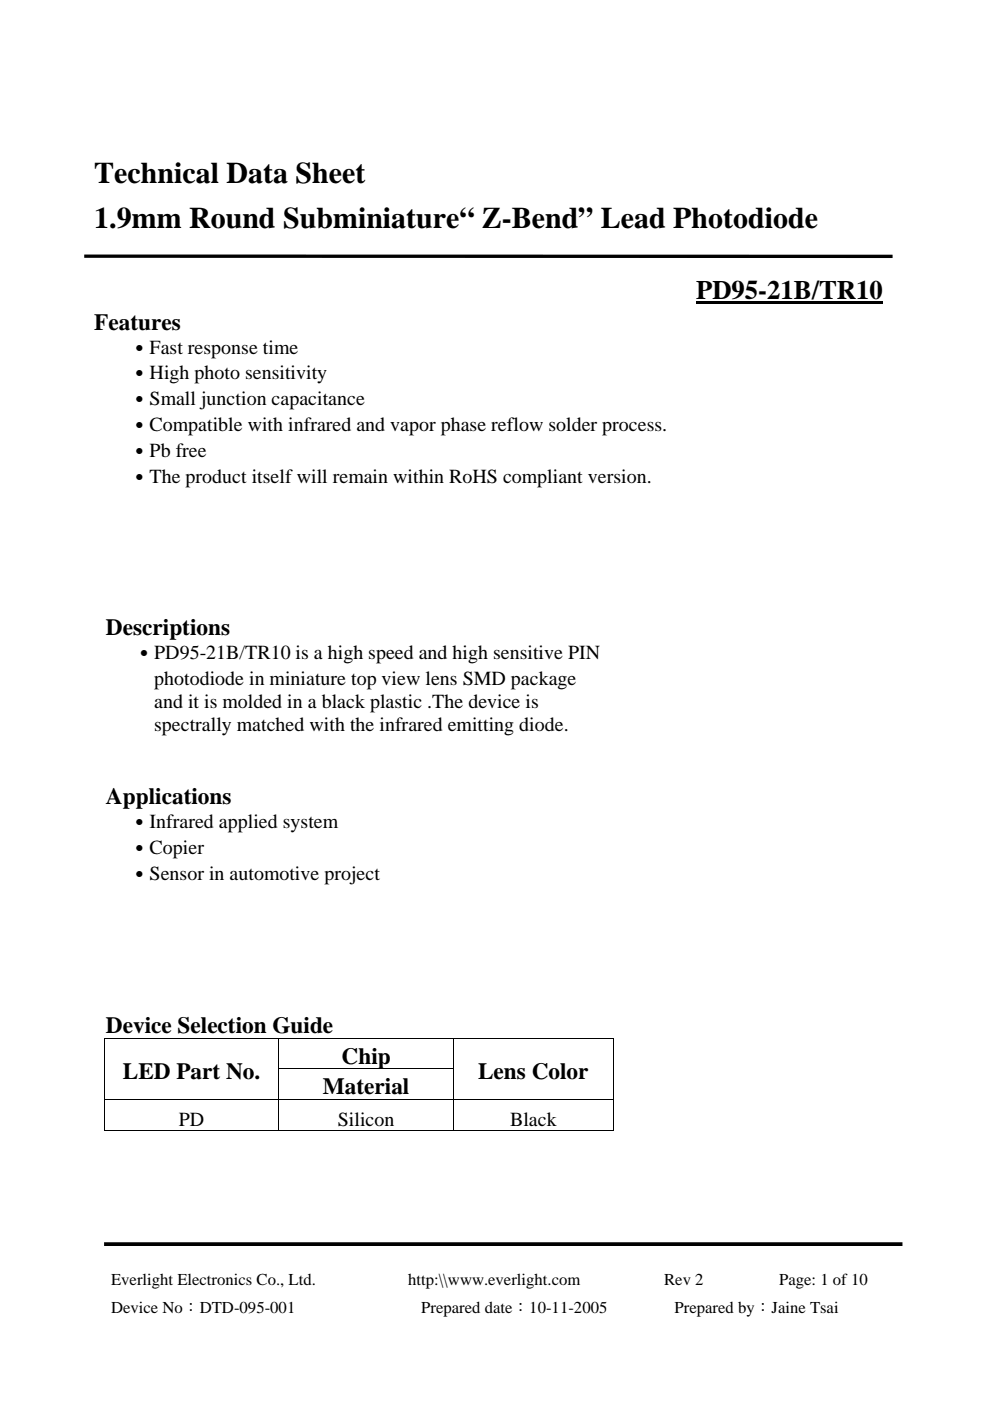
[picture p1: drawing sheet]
<svg xmlns="http://www.w3.org/2000/svg" width="210mm" height="297mm" viewBox="0 0 210 297" stroke-linecap="round" stroke-linejoin="round" font-family="sans-serif">
<defs><g id="words">
<g font-size="6.3">
<text x="20" y="38.8">Technical Data Sheet</text>
<text x="20" y="48.2">1.9mm Round Subminiature“ Z-Bend” Lead Photodiode</text>
</g>
<text font-size="5.7" x="147.6" y="63.4">PD95-21B/TR10</text>
<g font-size="4.9">
<text x="20" y="69.9">Features</text>
<text x="22.5" y="134.6">Descriptions</text>
<text x="22.5" y="170.5">Applications</text>
<text x="22.5" y="219">Device Selection Guide</text>
<text x="72.5" y="225.5">Chip</text>
<text x="26.1" y="228.7">LED Part No.</text>
<text x="68.5" y="232">Material</text>
<text x="101.4" y="228.7">Lens Color</text>
</g>
<g font-size="4.2">
<text x="27.5" y="75">․Fast response time</text>
<text x="27.5" y="80.5">․High photo sensitivity</text>
<text x="27.5" y="86">․Small junction capacitance</text>
<text x="27.5" y="91.5">․Compatible with infrared and vapor phase reflow solder process.</text>
<text x="27.5" y="97">․Pb free</text>
<text x="27.5" y="102.5">․The product itself will remain within RoHS compliant version.</text>
<text x="28.5" y="139.7">․PD95-21B/TR10 is a high speed and high sensitive PIN</text>
<text x="32.7" y="145.1">photodiode in miniature top view lens SMD package</text>
<text x="32.7" y="150.1">and it is molded in a black plastic .The device is</text>
<text x="32.7" y="155">spectrally matched with the infrared emitting diode.</text>
<text x="27.5" y="175.6">․Infrared applied system</text>
<text x="27.5" y="181.1">․Copier</text>
<text x="27.5" y="186.6">․Sensor in automotive project</text>
<text x="37.9" y="238.6">PD</text>
<text x="71.7" y="238.6">Silicon</text>
<text x="108.2" y="238.6">Black</text>
</g>
<g font-size="3.5">
<text x="23.6" y="272.4">Everlight Electronics Co., Ltd.</text>
<text x="86.6" y="272.4">http:\\www.everlight.com</text>
<text x="140.9" y="272.4">Rev 2</text>
<text x="165.2" y="272.4">Page: 1 of 10</text>
<text x="23.6" y="278.3">Device No：DTD-095-001</text>
<text x="89.3" y="278.3">Prepared date：10-11-2005</text>
<text x="143.1" y="278.3">Prepared by：Jaine Tsai</text>
</g>
</g></defs>
<path d="M22.1 263.8h169.3" fill="none" stroke="#000" stroke-width=".79" stroke-linecap="butt"/>
<path d="M147.6 64h39.7v.5h-39.7zM22 220h.2v.2h-.2zM22 226.5h.2v.2h-.2zM130 220h.2v.2h-.2zM130 226.5h.2v.2h-.2zM130 239.6h.2v.2h-.2z" fill="#000"/>
<g fill="none" stroke="#000" stroke-width=".21">
<path d="M22 220.1h108.2M22 233.2h108.2M22 239.7h37.1M22.1 220.2v6.3M22.1 226.7v6.4M22.1 233.2v6.6M59.1 226.6h37.2M59.2 220.2v6.3M59.2 226.7v6.4M59.2 233.2v6.6M59.2 239.7h36.9M96.2 220.2v6.3"/>
<path d="M96.2 226.7v6.4M96.2 233.2v6.6M96.3 239.7h33.7M130.1 220.2v6.3M130.1 226.7v6.4M130.1 233.2v6.6"/>
</g>
<path d="M17.9 54.3l171.4 .1" fill="none" stroke="#000" stroke-width=".71" stroke-linecap="butt"/>
<use href="#words"/>
</svg>
